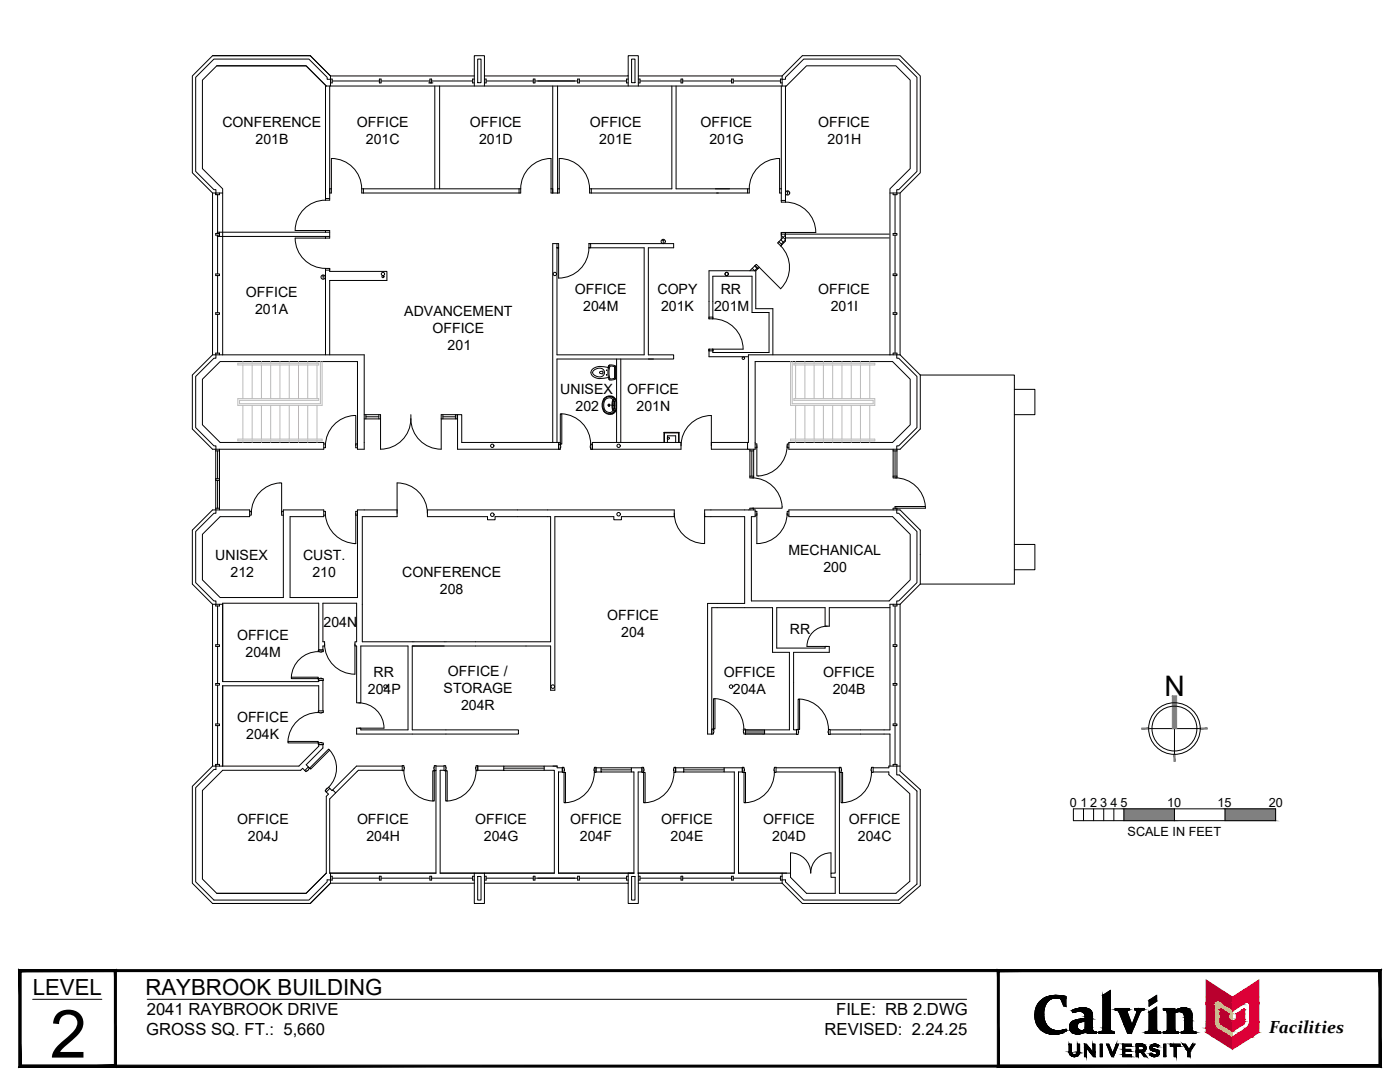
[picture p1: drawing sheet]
<svg xmlns="http://www.w3.org/2000/svg" width="279mm" height="216mm" viewBox="0 0 279 216" stroke-linecap="round" stroke-linejoin="round" font-family="sans-serif">
<defs><g id="words">
<text font-size="13.3" x="10" y="211">2</text>
<text font-size="5.6" x="232.4" y="138.8">N</text>
<g font-size="4.4">
<text x="6.5" y="198.5">LEVEL</text>
<text x="29" y="198.5">RAYBROOK BUILDING</text>
</g>
<text font-size="3.5" x="253.3" y="206.2">Facilities</text>
<g font-size="3.3">
<text x="29.3" y="202.5">2041 RAYBROOK DRIVE</text>
<text x="166.9" y="202.5">FILE: RB 2.DWG</text>
<text x="29.2" y="206.6">GROSS SQ. FT.: 5,660</text>
<text x="164.6" y="206.6">REVISED: 2.24.25</text>
</g>
<g font-size="3.1">
<text x="156.3" y="39.9">T</text>
<text x="63.5" y="56.8">T</text>
</g>
<g font-size="2.8">
<text x="44.4" y="25.3">CONFERENCE</text>
<text x="51" y="28.6">201B</text>
<text x="71.2" y="25.3">OFFICE</text>
<text x="73" y="28.7">201C</text>
<text x="93.8" y="25.3">OFFICE</text>
<text x="95.6" y="28.6">201D</text>
<text x="117.7" y="25.3">OFFICE</text>
<text x="119.6" y="28.6">201E</text>
<text x="139.8" y="25.3">OFFICE</text>
<text x="141.6" y="28.7">201G</text>
<text x="163.3" y="25.3">OFFICE</text>
<text x="165.1" y="28.6">201H</text>
<text x="49.1" y="59.2">OFFICE</text>
<text x="114.7" y="58.7">OFFICE</text>
<text x="131.2" y="58.7">COPY</text>
<text x="143.8" y="58.7">RR</text>
<text x="163.3" y="58.7">OFFICE</text>
<text x="50.9" y="62.6">201A</text>
<text x="80.7" y="63">ADVANCEMENT</text>
<text x="116.4" y="62.1">204M</text>
<text x="131.9" y="62.1">201K</text>
<text x="142.5" y="62.1">201M</text>
<text x="165.8" y="62.1">201I</text>
<text x="86.3" y="66.4">OFFICE</text>
<text x="89.3" y="69.8">201</text>
<text x="111.8" y="78.6">UNISEX</text>
<text x="114.9" y="82">202</text>
<text x="125.2" y="78.6">OFFICE</text>
<text x="127" y="82">201N</text>
<text x="43" y="111.7">UNISEX</text>
<text x="60.5" y="111.7">CUST.</text>
<text x="157.4" y="110.8">MECHANICAL</text>
<text x="46" y="115.1">212</text>
<text x="62.3" y="115.1">210</text>
<text x="80.3" y="115.1">CONFERENCE</text>
<text x="87.8" y="118.4">208</text>
<text x="164.3" y="114.2">200</text>
<text x="64.6" y="125.1">204N</text>
<text x="121.2" y="123.8">OFFICE</text>
<text x="47.3" y="127.8">OFFICE</text>
<text x="49" y="131.2">204M</text>
<text x="124" y="127.1">204</text>
<text x="157.6" y="126.5">RR</text>
<text x="74.6" y="135.1">RR</text>
<text x="89.4" y="135">OFFICE /</text>
<text x="144.4" y="135.2">OFFICE</text>
<text x="164.3" y="135.2">OFFICE</text>
<text x="73.4" y="138.5">204P</text>
<text x="88.5" y="138.4">STORAGE</text>
<text x="92" y="141.7">204R</text>
<text x="146.3" y="138.5">204A</text>
<text x="166.2" y="138.5">204B</text>
<text x="47.3" y="144.1">OFFICE</text>
<text x="49.1" y="147.5">204K</text>
<text x="47.3" y="164.3">OFFICE</text>
<text x="49.5" y="167.7">204J</text>
<text x="71.2" y="164.3">OFFICE</text>
<text x="73.1" y="167.7">204H</text>
<text x="94.8" y="164.3">OFFICE</text>
<text x="96.6" y="167.7">204G</text>
<text x="113.8" y="164.3">OFFICE</text>
<text x="115.7" y="167.7">204F</text>
<text x="131.9" y="164.3">OFFICE</text>
<text x="133.8" y="167.7">204E</text>
<text x="152.3" y="164.3">OFFICE</text>
<text x="154.1" y="167.7">204D</text>
<text x="169.4" y="164.3">OFFICE</text>
<text x="171.2" y="167.7">204C</text>
</g>
<g font-size="2.5">
<text x="213.5" y="161">0</text>
<text x="215.6" y="161">1</text>
<text x="217.6" y="161">2</text>
<text x="219.6" y="161">3</text>
<text x="221.6" y="161">4</text>
<text x="223.6" y="161">5</text>
<text x="232.9" y="161">10</text>
<text x="243" y="161">15</text>
<text x="253.2" y="161">20</text>
<text x="225" y="166.9">SCALE IN FEET</text>
</g>
</g></defs>
<!-- layer: 0 -->
<g fill="none" stroke="#000" stroke-width=".2">
<path d="M183.7 110.6h.1M229.2 145.4h10.3M234.4 145.4v5.1M214.2 161.4h40.4v2.4h-40.4zM216.2 161.4v2.4M218.2 161.4v2.4M220.3 161.4v2.4M222.3 161.4v2.4M224.3 161.4v2.4M234.4 161.4v2.4M244.5 161.4v2.4"/>
<circle cx="234.4" cy="145.4" r="5.1"/>
<circle cx="234.4" cy="145.4" r="4.5"/>
</g>
<g fill="#808080" stroke="#808080" stroke-width=".2">
<path d="M234 138.9v6.5h.8zM234 138.9h.8v6.5z"/>
<path d="M239.5 145.3v.2l1.4-.2zM239.5 145.5l1.4-.2v.2z"/>
<path d="M234.3 150.5l.2 1.4v-1.4zM234.3 150.5l.2 1.4h-.2z"/>
<path d="M227.9 145.5h1.3v-.2zM227.9 145.3h1.3l-1.3 .2z"/>
<path d="M244.5 161.4l10.1 2.4v-2.4zM244.5 161.4l10.1 2.4h-10.1z"/>
<path d="M224.3 161.4l10.1 2.4v-2.4zM224.3 161.4l10.1 2.4h-10.1z"/>
</g>
<!-- layer: A-WALL -->
<g fill="none" stroke="#000" stroke-width=".2">
<path d="M42.4 11.1h19.5l4.1 4.1M43.3 13.1h17.8l4 4.1M65 17.2v22.7M65.1 17.2h91.8l4.1-4.1h17.8l2.9 2.9v17.6l-4.1 4.1v33.1M65.1 17.2l-4-4.1h-17.8l-2.9 2.9v17.6l4 4.1v33.1M65.8 17.2v20.5h.3M66 15.2l-4.1-4.1h-19.5l-4 4.1v19.3l4 4v32.3M66 15.8h-.7v-.4l-3.7-3.6h-18.9l-3.6 3.6v18.8l3.6 3.6h.4v.7M66 15.8h.3v.7h-.3M66 15.2h28.7M66 15.2v2M66.3 16.2h9.4"/>
<path d="M75.7 15.8h.4v.7h-.4zM76.1 16.2h9.7M85.5 16.5h.9M85.8 16.5v-.7h.3v.7M86.1 16.2h8.2M86.8 17.2v20.5M87.7 17.2v20.5M94.7 15.8h-.4v.7h.4M95.3 11.8h.7v4.7h-.7zM96.7 15.2h28.7v-4.1h2v6.1M96.7 15.2v-4.1h-2v6.1M96.7 15.8h.3v.7h-.3"/>
<path d="M96.7 15.2v2M97 16.2h9.4M106.4 15.8h.4v.7h-.4zM106.8 16.2h8.5M110.3 17.2v21.3M111.3 17.2v21.3M115.3 15.8h.3v.7h-.3zM115.6 16.2h9.4M125.4 15.8h-.4v.7h.4M125.4 15.2v2M126 11.8h.7v4.7h-.7zM127.4 15.8h.3v.7h-.3"/>
<path d="M127.4 15.2h28.7M127.7 16.2h8.2M134.1 17.2v20.5h-16.4M134.9 17.2v20.5h14.6M135.9 15.8h.3v.7h-.3zM136.2 16.2h9.8M146 15.8h.3v.7h-.3zM146.3 16.2h9.5M155.9 17.2v20.5M156.1 15.2l4-4.1h19.5l4.1 4.1v19.3l-4.1 4v32.3M156.1 15.8h.7v-.4l3.6-3.6h19l3.6 3.6v18.8l-3.6 3.6h-.4v.7M156.1 15.2v2"/>
<path d="M156.1 15.8h-.3v.7h.3M156.8 17.2v22.9M42.4 38.5h2M43.4 38.9v7.7M43.8 38.5v.4h-.7v-.4v.4M65 39.9a6 6 0 0 0-6.1 6.1h6.9v1.5h-6.9a6 6 0 0 0 6.1 6.1M65 39.6h.8M65.8 38.5v-.8v.8M65.8 38.5v1.4h-.8M66.1 31.6a6 6 0 0 1 6.1 6.1M66.1 31.6v6.9h-.3M72.2 37.7v.8h31.7v-.8"/>
<path d="M72.2 37.7h31.7M72.5 37.7v.8M103.6 37.7v.8M103.9 37.7a6 6 0 0 1 6.1-6.1v6.9h1.6v-6.9a6 6 0 0 1 6.1 6.1M110 37.7h.3M111.3 37.7h.3M117.7 37.7v.8h31.8v-.8M118 37.7v.8M149.2 37.7v.8M149.5 37.7a6 6 0 0 1 6.1-6.1v6.1M177.6 38.5h2M178.2 38.5v.4h.8v-.4"/>
<path d="M178.6 38.9v7.7M43.1 54.7h.7v.3h-.7zM43.1 46.6h.7v.3h-.7zM43.3 47.2h22.5M43.3 46.3h22.5M43.4 46.9v7.8M43.4 55v7.4M43.8 46.3v.9M65 47.5v-.3v.3M65 46v.3M65 53.9v16.9M65.8 54.2h11.4v1.8h-11.4v14.8"/>
<path d="M111.2 48.6v22.2h17.4v-21.4h-11.1M117.5 49.4a6.1 6.1 0 0 1-6 6.1v-6.1h-.3h.3v-.8h-1.2v39.7M117.5 48.6h.4v.8h-.4M117.5 48.6h16.9v.8h-5v21.4h5v.8h-5M117.5 48.6v.8M132.2 47.9h.3M132.4 47.9v.6M150.6 53.1l.6 .6M150.7 53l.2-.3 .6 .6M150.7 53l-1.1 1M150.7 53l.6 .6M150.8 54h-9.3v9.6h.8"/>
<path d="M150.8 54v7.6h3.4v9.2M151.2 53.5l-.6 .5-.5-.4M151.3 53.6l-.5 .4M151.5 53.3l-.2 .3M155.4 48.2l.6 .6-.2 .3M155.8 49.1a6 6 0 0 1 0 8.5l-4.3-4.3M155.8 47.8l.6 .6M155.9 47l.9 .9-.9 .8M155.9 46.7h21.6M156 46.7l-.1 .1M156.6 46.7l.2 .2M156.8 40.3a6 6 0 0 1 6 6.1h-6.9v1.4"/>
<path d="M156.8 46.4v1.7l-.9 .9M156.8 46.9l-1.6 1.6 .6 .6M156.8 47.5h20.7M178.2 54.7h.8v.3h-.8zM178.2 46.6h.8v.3h-.8zM178.6 46.9v7.8M178.6 55v7.4M38.4 74.8l4-4h30.3v18.8h-1.4v-17.5h-27.4l-3.5 3.6v9.1l3.5 3.5h20.7v1.3h-22.2l-4-4zM43.1 62.4h.7v.3h-.7zM43.1 70.8v-.3h.7v.3M43.1 70.8v.7h-.4l-3.6 3.6v10.2l3.6 3.7h.4v.6M43.4 62.7v7.8"/>
<path d="M130.4 71.6h-19.2v16.7M141.5 70h.8M141.5 63.3h.8M142.3 63.6a6 6 0 0 1 6 6.1M142.3 63.6v-8.5h7.8v7.3h3.4v7.9h-11.2v-.6M148.3 69.7h-6.8v1.5h7.7M178.2 62.4h.8v.3h-.8zM178.2 70.8v-.3h.8v.3M178.6 62.7v7.8M179 70.8v.7h.4l3.6 3.6v10.2l-3.6 3.7h-.4v.6M179.6 70.8h-30.2v17.5h-.2v1.3h1.5v-17.5h27.4l3.6 3.6v9.1l-3.6 3.5h-20.7v1.3h22.2l4.1-4v-10.8M179.6 70.8l4.1 4"/>
<path d="M183.7 74.8h18.7v41.7h-18.7M202.4 77.7h4.1v5h-4.1M43.1 89.6v12.1M43.1 90h.7M43.1 95.5h.7M43.1 95.9h.7M43.4 90v5.5M43.4 95.9v5.5M43.8 89.6v12.1M64.6 88.6h.3v.7h-.3M64.9 89a6.1 6.1 0 0 1 6.1-6.1v6.1M71.3 88.6h-.3v.7h.3"/>
<path d="M72.7 83.6h3.2M72.7 82.7h3.2v6.9M73 82.7v.5h2.6M73 83.2v.4M75.6 82.7v.9M82 83.6a6 6 0 0 1-6.1 6M82 82.7a6.1 6.1 0 0 0 6 6.9M88.1 83.6h3.1v-.9h-3.1v6.9M88.4 83.2h2.5M88.4 82.7v.9M90.9 82.7v.9M91.2 83.5h.1"/>
<path d="M91.2 82.8h.1M111.8 88.3h-19.7v-5.6h-.8v6.9h20.5M118.2 88.3h17.7v1.3h-18M132.5 88.3v-2h3v2M132.6 88.3v-1.9h2.8v1.9M133.2 88.3v-1.3h1.6v1.3M135.9 89a6 6 0 0 1 6.1-6.1v6.7h7.2M142 88.3h7.2M149.7 90h.7M149.7 95h.7M149.7 89.6v5.8h.7v-5.8M150 95.3a6.1 6.1 0 0 1 6.1 5.8"/>
<path d="M150 90v5M150.7 88.6h.3v.7h-.3M151 88.9v6.1a6 6 0 0 0 6.1-6.1M157.4 88.6h-.3v.7h.3M178.2 89.6v5.8h.8v-5.8M178.2 90h.8M178.2 95h.8M178.6 95.3a6.1 6.1 0 0 1 6.1 5.8M178.6 90v5M43.1 101.4h.7M43.1 101.7v.7h-.4l-3.6 3.7v10.2l3.6 3.6h.4v.7M49.8 102h.4v.8h-.4"/>
<path d="M50.2 102.4a6.1 6.1 0 0 1 6-6v6M56.5 102h-.3v.8h.3M64.6 102h.3v.8h-.3M71 102.8h.3M71.3 102h-.3v6.5a6.3 6.3 0 0 1-6.1-5.7M79.2 101.7h-7.9v17.5h-13.4v-16.1h6.7v-1.4h-8.1v17.5h-12.6l-3.5-3.5v-9.1l3.5-3.5h5.9v-1.4h-7.4l-4 4.1v10.7l4 4.1M85.3 102.4a6 6 0 0 0-6.1-6v6.7h-6.9v25h37.6v-25h-11.1v.6h-1.5v-.6h-12v-1.4h49.3v1.4h-10.6v.6h-1.5v-.6h-11.8v34.6h-.8v-8.8h-27.6v16.7h21.2v.9h-32.3v-1.2h5.4a5 5 0 0 0-5-5M134.6 102.4a6 6 0 0 0 6 6.1v-6.1M149.7 101.7v-.3h.7v.3M150.7 102h.3v6.5a6.1 6.1 0 0 0 6.1-6.1M150.7 102.8h.3M156.1 101.1v.3h-6.1"/>
<path d="M157.4 102h-.3v.8h.3M178.6 101.4v-.3h6.1v.3h-6.5v.3M179 101.7v.7h.4l3.6 3.7v10.2l-3.6 3.6h-.4v.7M179 101.4v.3M183.7 116.5v-10.7l-4.1-4.1h-22.2v1.4h20.7l3.6 3.5v9.1l-4.2 4.2h-27.5v-16.8h.7v-1.4h-10.1v1.4h8v17.3h-7.4v26.1h.8v-25.2h12.2v8.9h3.3v15.4h-4.9v.9h6.4M183.7 116.5l-4.1 4.1M202.4 108.6h4.1v5.1h-4.1M42.4 120.6v32.3l-4 4v19.3l4 4.1h19.5l4.1-4.1M42.4 120.6h2M43.1 136.4h.7v.3h-.7zM43.1 128.7h.7v.3h-.7zM43.1 120.6v.3h.7v-.3"/>
<path d="M43.4 120.9v7.8M43.4 129v7.4M43.4 136.7v7.8M58.1 135.1h5.4v.3h-5.4zM63.5 130a5.4 5.4 0 0 0-5.4 5.1M63.5 135.4h1v.4h-1zM63.5 129.7h1v.3h-1zM64.8 128.5a6 6 0 0 0 6 6v-6M159.3 139.5h.3v6.1h-.3zM159.6 139.5a6.1 6.1 0 0 1 5.7 6M165.1 124.9a4 4 0 0 0-4.1 4.1h4.5v1.2h-7.1v15.4h.6M177.6 121.3h-12.1v3.6h-.8v-3.6h-9.7v8h9.7v-.3"/>
<path d="M178.2 136.4h.8v.3h-.8zM178.2 128.7h.8v.3h-.8zM178.2 120.6v.3h.8v-.3M178.6 120.9v7.8M178.6 129v7.4M178.6 136.7v7.8M179.6 120.6v33.3l4.1 3.7v19.1l-4.2 3.6h-19.4l-4-4.1M179.6 120.6h-2v25h-11.9M42.4 152.9h17.3l3.9-4v-.3h.8v.7l-3.3 3.3 .4 .4M43.1 144.5h.7v.3h-.7zM43.1 152.9v-.4h.7v.4M43.1 152.9v.6h-.4l-3.6 3.7v18.8l3.6 3.6h18.9l3.7-3.6v-.4h.7"/>
<path d="M43.4 144.8v7.7M57.5 147.9h6v.3h-6zM60.8 153.8l-.4-.5-.4 .4h-15.6l-4 4v17.7l2.9 2.9h17.8l4-4.1M61.5 153l.3 .3-.7 .7-.3-.2zM63.5 148.2h1v.4h-1zM63.5 141.8h1v.4h-1zM63.5 142.2a6.1 6.1 0 0 0-6 5.7M63.6 141.8v-5h-19.2v16.1M64.4 141.8v-6h-.8v.2h-19.2v-15.6h19.2v9.3h.8v-.8h.4v-.8h-.4v-7.7h6.8v7.7h-.4v.8h.4v11.4h.8v-11.4h9.4v16.7h-9.4v-.3M65 157.5l.6-.4 .2 .2-.7 .7-.2-.2zM65.1 158l.5 .5-.5 .4v15.3M65.6 149.5l.2 .2-3.8 3.8-.2-.2z"/>
<path d="M65.8 149.7a5.4 5.4 0 0 1-.2 7.4M80.3 152.8h.3v1h-.3zM80.3 152.9h-9.1l-4.8 4.7M80.3 153.7h-8.8l-4.5 4.5M80.6 153.8a6.1 6.1 0 0 0 5.8 6M86.4 153.8h.3v6h-.3zM86.7 152.8h.3v1h-.3zM87 153.7v20.5h-21.2v-14.8l1.2-1.2-.6-.6-.1 .2-.5-.5M87 152.9h1.6M88.6 153.7h-.8v20.5h22.8v-20.5h-2M88.6 152.8h.4v1h-.4zM89 153.8h.2v6h-.2z"/>
<path d="M95 152.8h.3v1h-.3zM95 153.8a6.1 6.1 0 0 1-5.8 6M100.5 152.9h8.1v.8h-8.1zM100.5 152.9h-5.2v.8h5.2M100.5 153.3h8.1M108.6 152.9h2.6v.3h1v.8h-.7v20.2h15v-20.2h-.5M112.2 153.1h.4v1h-.4zM112.6 154.1h.3v6.1h-.3zM118.6 154.1a6.1 6.1 0 0 1-5.8 6.1M118.6 153.1h.3v1h-.3zM120 153.2h6v.8h-6zM120 153.2h-1.1v.8h1.1"/>
<path d="M120 153.6h6M126 153.2h2.1v.8h-.7v20.2M128.1 153.1h.3v1h-.3zM128.4 154.1h.3v6.1h-.3zM134.5 154.1a6.1 6.1 0 0 1-5.8 6.1M134.5 153.1h.3v1h-.3zM136.5 153.2h8v.8h-8zM136.5 153.2h-1.7v.8h1.7M136.5 153.6h8M144.5 153.2h3.6v.8h-.7v20.2h10.4v.9l3.2 3.2h5.7v-3.2h-.9v-.9h.9v-20.2h-11.8M144.5 154h2v20.2h-19.1M148.1 153.1h.4v1h-.4z"/>
<path d="M148.5 154.1h.3v6.1h-.3zM154.5 154.1a6.1 6.1 0 0 1-5.7 6.1M154.5 153.1h.4v1h-.4zM154.9 153.2h12.6v25.1h11.3l2.8-2.4v-17.5l-4.2-3.8v-.6h-3.1M159 145.6h.3v1h-.3zM165.3 145.6h.4v1h-.4zM165.7 146.5h11.9v6.4M167.5 153.1h.4v1h-.4zM167.9 154.1h.3v6.1h-.3zM173.9 154.1a6.1 6.1 0 0 1-5.7 6.1M173.9 153.1h.4v1h-.4zM178.2 144.5h.8v.3h-.8z"/>
<path d="M178.2 152.9v-.4h.8v.4M178.6 144.8v7.7M179 152.9v1.7h.5l3.5 3.3v18.5l-3.7 3.2h-18.9l-3.6-3.6v-.4h-.7M179.6 152.9h-2.2v.3h-3.1M65.1 174.2l-4 4.1h-17.8M66 176.2l-4.1 4.1h-19.5M66 174.2v2M66 174.8h.3v.8h-.3M66 176.2h28.7M66.3 175.2h9.4M75.7 174.8h.4v.8h-.4zM76.1 175.2h9.7"/>
<path d="M85.8 174.8h.3v.8h-.3zM86.1 175.2h8.2M94.7 174.2v6.1h2v-4.1M94.7 174.8h-.4v.8h.4M95.3 174.9h.7v4.7h-.7zM96.7 174.2v2M96.7 174.8h.3v.8h-.3M97 175.2h9.4M106.4 174.8h.4v.8h-.4zM106.8 175.2h8.5M115.3 174.8h.3v.8h-.3zM115.6 175.2h9.4"/>
<path d="M125.4 174.2v2M125.4 174.8h-.4v.8h.4M126 174.9h.7v4.7h-.7zM127.4 174.2v6.1h-2v-4.1h-28.7M127.4 174.8h.3v.8h-.3M127.4 176.2h28.7M127.7 175.2h8.2M135.9 174.8h.3v.8h-.3zM136.2 175.2h9.8M146 174.8h.3v.8h-.3zM146.3 175.2h9.5M156.1 174.2v2"/>
<path d="M156.1 174.8h-.3v.8h.3M157.8 174.2v-4a4 4 0 0 1 4 4 4 4 0 0 1 4-4v4"/>
<circle cx="76.4" cy="54.7" r=".33"/>
<circle cx="76.4" cy="55.2" r=".21"/>
<circle cx="110.7" cy="54.7" r=".33"/>
<circle cx="132.4" cy="48.2" r=".43"/>
<circle cx="145" cy="54.7" r=".33"/>
<circle cx="148.4" cy="71.5" r=".25"/>
<circle cx="98.2" cy="89" r=".33"/>
<circle cx="123.5" cy="89" r=".33"/>
<circle cx="133.4" cy="87.4" r=".21"/>
</g>
<!-- layer: A-STAIR -->
<g fill="none" stroke="#bababa" stroke-width=".2">
<path d="M47.5 72.5h16.1v.3h-16.1zM48.5 72.1v.4M48.5 72.8v6.7M50.3 72.1v.4M50.3 72.8v6.7M52.2 72.1v.4M52.2 72.8v6.7M54 72.1v.4M54 72.8v6.7M55.9 72.1v.4M55.9 72.8v6.7M57.7 72.1v.4"/>
<path d="M57.7 72.8v6.7M59.6 72.1v.4M59.6 72.8v6.7M61.4 72.1v.4M61.4 72.8v6.7M63.3 72.1v.4M63.3 72.8v6.7M63.9 72.1v8.5h-16.1v-.7h15.8v-.4h-16.1v1.4h16.8v-8.8M157.8 72.1v8.8h16.8v-1.4h-16.2v.4h15.9v.7h-16.2v-8.5M158.4 72.5h16.2v.3h-16.2zM158.8 72.1v.4M158.8 72.8v6.7"/>
<path d="M160.6 72.1v.4M160.6 72.8v6.7M162.5 72.1v.4M162.5 72.8v6.7M164.3 72.1v.4M164.3 72.8v6.7M166.2 72.1v.4M166.2 72.8v6.7M168 72.1v.4M168 72.8v6.7M169.9 72.1v.4M169.9 72.8v6.7"/>
<path d="M171.7 72.1v.4M171.7 72.8v6.7M173.6 72.1v.4M173.6 72.8v6.7M47.5 87.6h16.8v.4h-16.8zM48.5 80.9v6.7M48.5 88v.3M50.3 80.9v6.7M50.3 88v.3M52.2 80.9v6.7M52.2 88v.3M54 80.9v6.7"/>
<path d="M54 88v.3M55.9 80.9v6.7M55.9 88v.3M57.7 80.9v6.7M57.7 88v.3M59.6 80.9v6.7M59.6 88v.3M61.4 80.9v6.7M61.4 88v.3M63.3 80.9v6.7M63.3 88v.3M157.8 87.6h16.8v.4h-16.8z"/>
<path d="M158.8 80.9v6.7M158.8 88v.3M160.6 80.9v6.7M160.6 88v.3M162.5 80.9v6.7M162.5 88v.3M164.3 80.9v6.7M164.3 88v.3M166.2 80.9v6.7M166.2 88v.3M168 80.9v6.7M168 88v.3"/>
<path d="M169.9 80.9v6.7M169.9 88v.3M171.7 80.9v6.7M171.7 88v.3M173.6 80.9v6.7M173.6 88v.3"/>
</g>
<!-- layer: A-DOOR -->
<path d="M70.7 108.5h.3" fill="none" stroke="#000" stroke-width=".2"/>
<!-- layer: A-WALL-NEW -->
<g fill="none" stroke="#000" stroke-width=".2">
<path d="M118.4 74a1.28 1.28 0 0 1 2.2 0 1.01 1.01 0 0 1-.5 1.2 1.01 1.01 0 0 1-1.2-.2 .67 .67 0 0 1-.5-1zM119.6 73.1l-.2 .1a1.3 1.3 0 0 0-1.4 1.4 2.24 2.24 0 0 0 2.7 .8l.7-.1M119.6 73.1l1.8 .2M119.7 74.2l.6-.1v.5l-.6-.1zM120.6 79.7a1.28 1.28 0 0 1 1.3-.6 1.28 1.28 0 0 1 1 1.1v1.5M120.6 79.7a1.88 1.88 0 0 0 .9 2.9 1.22 1.22 0 0 0 1.4-.9M121.4 73.3v.2M121.6 72.9l-.2 .5M121.7 79.1l.8 .4-.2 .4M122.2 80l-.1 .9M122.6 73.2l-.9-.1a3.8 3.8 0 0 0 0 2.5M122.6 73.2h.1"/>
<path d="M122.7 73.2l-.1 2.2-.9 .2M122.8 79.7l-.5 .4M122.9 73.1a1.2 1.2 0 0 0-1.4-.1 3.7 3.7 0 0 0 .1 2.8h.6l.6-.2 .1-2.5M123 79.9v.3M123 80a1.51 1.51 0 0 0-1.8-.9 1.51 1.51 0 0 0-1 1.7 1.49 1.49 0 0 0 1 1.8 1.49 1.49 0 0 0 1.8-1v-.1M123.1 71.6v16.7M123.9 71.6v16.7M141.5 69.7v.3M142.3 69.7v.3M111.5 88.6h.3v1h-.3zM111.5 88.3v1.3M111.8 82.6h.3v6h-.3z"/>
<path d="M112.1 82.6a6.1 6.1 0 0 1 5.8 6M117.9 88.6h.3v1h-.3zM118.2 88.3v1.3M122.1 80.8l.1 .9M122.2 80.8v.1zM122.3 80.1v1.5M122.3 80.1a.68 .68 0 0 0-.3-.7 .68 .68 0 0 0-.8 .1 1.59 1.59 0 0 0-.7 1.5 1.59 1.59 0 0 0 1 1.3 .63 .63 0 0 0 .8-.7M122.3 81.6l.5 .4M122.3 81.8l.1 .1M122.4 81.9l.2 .2-.9 .5M142.4 139.4h.3v6.1h-.3zM142.7 139.4a6.1 6.1 0 0 1 5.7 6.1"/>
<path d="M142 145.5h.4v1h-.4zM148.4 145.5h.4v1h-.4zM148.8 145.6h3.8v.9h-3.8zM167.5 153.2v.8"/>
<circle cx="121.1" cy="74.8" r=".05"/>
<circle cx="121.1" cy="73.9" r=".05"/>
<circle cx="121.5" cy="80.8" r=".21"/>
<circle cx="121.5" cy="80.8" r=".14"/>
<circle cx="122.6" cy="80.8" r=".1"/>
<circle cx="122.6" cy="80.8" r=".11"/>
<circle cx="122.6" cy="81.5" r=".11"/>
<circle cx="122.6" cy="80.2" r=".11"/>
<circle cx="122.6" cy="80.5" r=".09"/>
<circle cx="122.6" cy="81.2" r=".09"/>
</g>
<!-- layer: A-DOOR-NEW -->
<path d="M141.5 69.7v.3M142.3 69.7v.3" fill="none" stroke="#000" stroke-width=".2"/>
<!-- layer: A-COLS -->
<g fill="none" stroke="#000" stroke-width=".2">
<circle cx="98.3" cy="102.7" r=".35"/>
<circle cx="123.5" cy="102.6" r=".35"/>
<circle cx="76.9" cy="137" r=".35"/>
<circle cx="110.3" cy="137" r=".35"/>
<circle cx="145.9" cy="137" r=".35"/>
</g>
<!-- layer: A-WALL-NEW -->
<path d="M148.8 145.6l3.8 .9v-.9zM148.8 145.6l3.8 .9h-3.8z" fill="#808080" stroke="#808080" stroke-width=".2"/>
<!-- layer: A-TITL -->
<g fill="#000" stroke="#000" stroke-width=".2">
<path d="M210.5 198.6h.3zM220.1 198.6l1.5-1v1zM229.3 199.6h1.5v.2zM229.3 199.6l1.5-1v1zM210 206.4h.8zM212.5 205.5h.3zM214.1 202h.2zM214.2 210.8h.5zM214.8 210.4h.5zM214.9 206.3h.5zM216 201.9h1.9zM216 201.1h.4z"/>
<path d="M216.7 206h2.1zM220 205.7h1.7zM220.1 205.6h1.5zM229.2 205.8h1.7zM229.2 205.7h1.7zM230.3 208.4h.4zM230.8 210h.5zM229.3 201.9l1.5-1v1zM234.5 201.7h3.1zM236.2 201.1h.3z"/>
<path d="M207.5 199.9l1.5 .1 .1-.1zM207.5 199.9l1.5 .1h-1.6z"/>
<path d="M207.6 199.8h1.5zM207.5 199.9h1.6z"/>
<path d="M207.7 199.7l1.4 .1 .2-.1zM207.7 199.7l1.4 .1h-1.5z"/>
<path d="M207.8 199.6h1.5zM207.7 199.7h1.6z"/>
<path d="M208 199.5l1.3 .1 .2-.1zM207.8 199.6l.2-.1 1.3 .1z"/>
<path d="M208 199.4h1.6zM208 199.5h1.5z"/>
<path d="M208.1 199.3h1.7zM208 199.4h1.6z"/>
<path d="M208.3 199.2l1.5 .1 .2-.1zM208.1 199.3l.2-.1 1.5 .1z"/>
<path d="M208.3 199.2h1.8zM208.3 199.2h1.7z"/>
<path d="M208.4 199.2h1.9zM208.3 199.2h1.8z"/>
<path d="M208.5 199.1h2zM208.4 199.2h1.9z"/>
<path d="M208.5 199.1h2.3zM208.5 199.1h2.3z"/>
<path d="M208.5 199.1h2.3zM208.5 199.1h2z"/>
<path d="M210.8 199.1h1.9zM210.8 199.1h1.9z"/>
<path d="M210.5 198.6h.8zM210.2 198.6h1.1z"/>
<path d="M210.2 198.6h1.1zM210.2 198.6h1.1z"/>
<path d="M210.2 198.6l1.5 .1zM210 198.7h1.7z"/>
<path d="M210 198.7h1.8zM209.9 198.7h1.9z"/>
<path d="M209.9 198.7h2.3zM209.6 198.7h2.6z"/>
<path d="M209.6 198.7l2.8 .1zM209.5 198.8h2.9z"/>
<path d="M209.5 198.8h3.2zM209.2 198.8h3.5z"/>
<path d="M209.2 198.8l3.5 .1zM209.1 198.9h3.6z"/>
<path d="M209.1 198.9h3.6zM209.1 198.9h3.6z"/>
<path d="M209.1 198.9l3.6 .1zM208.8 199h3.9z"/>
<path d="M208.8 199l3.9 .1v-.1zM208.6 199.1l.2-.1 3.9 .1z"/>
<path d="M208.6 199.1h4.1zM208.5 199.1h4.2z"/>
<path d="M210.8 199.1l1.9 .1zM210.8 199.1l1.9 .1z"/>
<path d="M211.1 199.2h1.6zM211.1 199.2h1.6z"/>
<path d="M211.4 199.2l1.3 .1zM211.4 199.2l1.3 .1z"/>
<path d="M211.7 199.3l1 1.5v-1.5zM211.7 199.3l1 1.5h-.4z"/>
<path d="M220.1 198.6l1.5 6.3v-6.3zM220.1 198.6l1.5 6.3h-1.5z"/>
<path d="M229.3 199.6v.2h1.5zM229.3 199.8h1.5l-1.5 1z"/>
<path d="M3.8 212.9l271.4-.4h-271zM3.8 212.9l271.4-.4 .4 .4zM275.2 193.9v18.6l.4 .4zM275.2 193.9l.4-.4v19.4zM4.2 193.9h271l.4-.4zM3.8 193.5h271.8l-271.4 .4zM3.8 193.5l.4 19v-18.6zM3.8 193.5l.4 19-.4 .4z"/>
<path d="M3.8 212.9l19-.4h-18.6zM3.8 212.9l19-.4 .4 .4zM22.8 193.9v18.6l.4 .4zM22.8 193.9l.4-.4v19.4zM4.2 193.9h18.6l.4-.4zM3.8 193.5h19.4l-19 .4zM3.8 193.5l.4 19v-18.6zM3.8 193.5l.4 19-.4 .4z"/>
<path d="M199.4 212.5l-.4 .4 76.2-.4zM199 212.9l76.2-.4 .4 .4zM275.2 193.9v18.6l.4 .4zM275.2 193.9l.4-.4v19.4zM199.4 193.9h75.8l.4-.4zM199 193.5h76.6l-76.2 .4zM199 193.5l.4 19v-18.6zM199 193.5l.4 19-.4 .4z"/>
<path d="M206.6 201.9l1.7 .2v-.2zM206.6 201.9l1.7 .2h-1.7z"/>
<path d="M206.6 202.1l1.7 .2v-.2zM206.6 202.1l1.7 .2h-1.8z"/>
<path d="M206.5 202.3l1.8 .2v-.2zM206.5 202.3l1.8 .2h-1.8z"/>
<path d="M206.5 202.5l1.8 .1v-.1zM206.5 202.5l1.8 .1h-1.8z"/>
<path d="M206.5 202.6l1.8 .3v-.3zM206.5 202.6l1.8 .3h-1.8z"/>
<path d="M206.5 202.9l1.9 .1-.1-.1zM206.5 202.9l1.9 .1h-1.9z"/>
<path d="M206.6 201.7l1.7 .2v-.2zM206.6 201.7l1.7 .2h-1.7z"/>
<path d="M206.5 203l1.9 .2v-.2zM206.5 203l1.9 .2h-1.8z"/>
<path d="M206.6 201.5l1.7 .2 .1-.2zM206.6 201.5l1.7 .2h-1.7z"/>
<path d="M206.7 201.4h1.7zM206.7 201.4l1.7 .1z"/>
<path d="M206.6 203.2l1.8 .2v-.2zM206.6 203.2l1.8 .2h-1.8z"/>
<path d="M206.6 203.4l1.9 .2-.1-.2zM206.6 203.4l1.9 .2h-1.8z"/>
<path d="M206.7 201.2l1.7 .2v-.2zM206.7 201.2l1.7 .2h-1.7z"/>
<path d="M206.8 201.1h1.6zM206.8 201.1l1.6 .1z"/>
<path d="M206.7 203.6l1.8 .2v-.2zM206.7 203.6l1.8 .2h-1.8z"/>
<path d="M206.8 200.9l1.6 .2 .1-.2zM206.8 200.9l1.6 .2h-1.6z"/>
<path d="M206.7 203.8l1.9 .1-.1-.1zM206.7 203.8l1.9 .1h-1.9z"/>
<path d="M206.9 200.8l1.6 .1v-.1zM206.9 200.8l1.6 .1h-1.7z"/>
<path d="M206.7 203.9l2 .2-.1-.2zM206.7 203.9l2 .2h-1.9z"/>
<path d="M207 200.6l1.5 .2 .1-.2zM207 200.6l1.5 .2h-1.6z"/>
<path d="M207 200.5h1.7zM207 200.5l1.6 .1z"/>
<path d="M206.8 204.1l1.9 .1zM206.8 204.1l1.9 .1z"/>
<path d="M206.8 204.2l2 .1-.1-.1zM206.8 204.2l2 .1h-1.9z"/>
<path d="M207.2 200.3l1.5 .2 .1-.2zM207.2 200.3l1.5 .2h-1.7z"/>
<path d="M206.9 204.3l2 .2-.1-.2zM206.9 204.3l2 .2h-1.9z"/>
<path d="M207.2 200.3h1.6zM207.2 200.3h1.6z"/>
<path d="M207 204.5l1.9 .1zM207 204.5l1.9 .1z"/>
<path d="M207 204.6l2.1 .2-.2-.2zM207 204.6l2.1 .2h-2z"/>
<path d="M207.3 200.1l1.5 .2 .1-.2zM207.3 200.1l1.5 .2h-1.6z"/>
<path d="M207.4 200h1.6zM207.4 200l1.5 .1z"/>
<path d="M207.1 204.8h2zM207.1 204.8h2z"/>
<path d="M207.1 204.8l2.2 .2-.2-.2zM207.1 204.8l2.2 .2h-2z"/>
<path d="M207.3 205l2.1 .1zM207.3 205l2.1 .1z"/>
<path d="M207.4 205.1l2.1 .1zM207.4 205.1l2.1 .1z"/>
<path d="M207.4 205.2l2.4 .1-.3-.1zM207.4 205.2l2.4 .1h-2.2z"/>
<path d="M207.6 205.3h2.2zM207.6 205.3h2.2z"/>
<path d="M207.6 205.3l2.4 .2-.2-.2zM207.6 205.3l2.4 .2h-2.3z"/>
<path d="M210 206.4h.7zM210.1 206.4h.6z"/>
<path d="M207.7 205.5h2.6zM207.7 205.5h2.6z"/>
<path d="M207.8 205.5l2.6 .1zM207.8 205.5l2.6 .1z"/>
<path d="M207.9 205.6h2.7zM207.9 205.6h2.7z"/>
<path d="M207.9 205.6l3 .1zM207.9 205.6l3 .1z"/>
<path d="M208 205.7h3.2zM208 205.7h3.2z"/>
<path d="M209.8 206.3h1.3zM209.8 206.3l1 .1z"/>
<path d="M209.6 206.3h1.6zM209.6 206.3h1.5z"/>
<path d="M209.4 206.3h2zM209.4 206.3h1.8z"/>
<path d="M209.2 206.2h2.4zM209.2 206.2l2.2 .1z"/>
<path d="M209.1 206.2h2.6zM209.1 206.2h2.5z"/>
<path d="M208.8 206.1h3.1zM208.8 206.1l2.9 .1z"/>
<path d="M208.8 206.1h3.2zM208.8 206.1h3.1z"/>
<path d="M208.5 206l3.5 .1 .3-.1zM208.5 206l3.5 .1h-3.2z"/>
<path d="M208.2 205.8l4.1 .2 .3-.2zM208.2 205.8l4.1 .2h-3.8zM208.5 206h3.8zM208.5 206h3.8z"/>
<path d="M208.2 205.8h4.4zM208.2 205.8h4.4z"/>
<path d="M212.5 205.5h.3zM212.2 205.5h.6z"/>
<path d="M212.2 205.5l.6 .1zM212 205.6h.8z"/>
<path d="M212 205.6h.8zM211.6 205.6h1.2z"/>
<path d="M211.6 205.6l1.2 .1zM211.2 205.7h1.6z"/>
<path d="M211.2 205.7h1.6zM211.2 205.7h1.6z"/>
<path d="M208 205.7l4.6 .1 .2-.1zM208 205.7l4.6 .1h-4.4z"/>
<path d="M213.4 208.3l.4 1.6v-1.6zM213.4 208.3l.4 1.6h-.4z"/>
<path d="M213.4 209.9h.4zM213.4 209.9h.4z"/>
<path d="M213.4 209.9l.4 .1zM213.4 209.9l.4 .1z"/>
<path d="M213.4 210l.5 .1zM213.4 210l.5 .1z"/>
<path d="M213.4 210.1h.5zM213.4 210.1h.5z"/>
<path d="M213.4 210.1l.6 .1zM213.4 210.1l.6 .1z"/>
<path d="M213.5 210.2l.5 .1zM213.5 210.2l.5 .1z"/>
<path d="M213.5 210.3h.5zM213.5 210.3h.5z"/>
<path d="M213.5 210.3l.6 .1zM213.5 210.3l.6 .1z"/>
<path d="M213.5 210.4h.7zM213.5 210.4h.7z"/>
<path d="M214.2 210.8h.3zM214.3 210.8h.2z"/>
<path d="M213.6 210.4h.7zM213.6 210.4h.7z"/>
<path d="M213.6 210.4l.8 .1zM213.6 210.4l.8 .1z"/>
<path d="M213.6 210.5h.8zM213.6 210.5h.8z"/>
<path d="M214.1 202h.3zM214.1 202h.2z"/>
<path d="M214 201.9h.7zM214 201.9l.4 .1z"/>
<path d="M214.1 210.8h.6zM214.1 210.8h.6z"/>
<path d="M214 210.8h.9zM214 210.8h.7z"/>
<path d="M214.9 206.3h.4zM215 206.3h.3z"/>
<path d="M213.9 210.7h1zM213.9 210.7l1 .1z"/>
<path d="M213.5 204.7h1.5zM213.5 204.7h1.5z"/>
<path d="M213.5 204.7l1.5 .2v-.2zM213.5 204.7l1.5 .2h-1.5zM213.5 204.9h1.5zM213.5 204.9h1.5z"/>
<path d="M213.5 204.9l1.5 .2v-.2zM213.5 204.9l1.5 .2h-1.5z"/>
<path d="M215 210h.5zM215 210h.5z"/>
<path d="M213.5 204.5l1.5 .2v-.2zM213.5 204.5l1.5 .2h-1.5z"/>
<path d="M213.5 204.5h1.5zM213.5 204.5h1.5z"/>
<path d="M213.8 210.7h1.2zM213.8 210.7h1.1z"/>
<path d="M213.5 205.1h1.6zM213.5 205.1h1.6z"/>
<path d="M213.5 205.1l1.6 .1v-.1zM213.5 205.1l1.6 .1h-1.6z"/>
<path d="M214 201.8h1.1zM214 201.8l.7 .1z"/>
<path d="M213.6 204.4h1.5zM213.6 204.4h1.5z"/>
<path d="M213.6 204.4l1.4 .1 .1-.1zM213.6 204.4l1.4 .1h-1.5z"/>
<path d="M213.7 210.6h1.4zM213.7 210.6l1.3 .1z"/>
<path d="M213.5 205.2l1.6 .1zM213.5 205.2l1.6 .1z"/>
<path d="M213.5 205.3h1.7zM213.5 205.3h1.7z"/>
<path d="M213.6 204.3h1.5zM213.6 204.3l1.5 .1h-1.5z"/>
<path d="M213.6 204.2h1.6zM213.6 204.2l1.5 .1z"/>
<path d="M213.5 205.3l1.7 .1zM213.5 205.3l1.7 .1z"/>
<path d="M213.7 210.5h1.5zM213.7 210.5l1.4 .1z"/>
<path d="M213.7 204.2h1.5zM213.7 204.2h1.5z"/>
<path d="M213.5 205.4h1.8zM213.5 205.4h1.8z"/>
<path d="M213.6 210.5h1.6zM213.6 210.5h1.6z"/>
<path d="M214.5 210.4h.7zM214.4 210.5h.8z"/>
<path d="M213.5 205.4l1.8 .1zM213.5 205.4l1.8 .1z"/>
<path d="M214.7 210.4h.6zM214.5 210.4h.7z"/>
<path d="M213.7 204.1h1.6zM213.7 204.1l1.5 .1z"/>
<path d="M214.7 210.4h.6zM214.7 210.4h.6z"/>
<path d="M213.8 204.1h1.5zM213.8 204.1h1.5z"/>
<path d="M213.6 205.5h1.8zM213.6 205.5h1.8z"/>
<path d="M214.8 210.3h.5zM214.8 210.4h.5zM214.7 210.4h.6z"/>
<path d="M213.8 204h1.6zM213.8 204.1h1.5z"/>
<path d="M213.6 205.5h1.8zM213.6 205.5h1.8z"/>
<path d="M214.9 210.2h.5zM214.9 210.2l.4 .1h-.5z"/>
<path d="M214.9 210.2h.5zM214.9 210.2h.5z"/>
<path d="M214 201.8h1.4zM214 201.8h1.1z"/>
<path d="M215 210.1h.4zM215 210.1l.4 .1z"/>
<path d="M213.6 205.5l1.9 .1zM213.6 205.5l1.9 .1z"/>
<path d="M215 208.3l.5 1.6v-1.6zM215 208.3l.5 1.6h-.5z"/>
<path d="M215 209.9l.5 .1v-.1zM215 209.9l.5 .1h-.5z"/>
<path d="M215 210l.4 .1 .1-.1zM215 210l.4 .1h-.4z"/>
<path d="M214.7 206.3h.8zM214.7 206.3h.7z"/>
<path d="M214.7 206.3h.8zM214.7 206.3h.8z"/>
<path d="M213.6 205.6h2.1zM213.6 205.6h2.1z"/>
<path d="M213.9 204h1.7zM213.9 204h1.5h-1.6z"/>
<path d="M213.9 203.9h1.7zM213.9 203.9l1.7 .1z"/>
<path d="M214.5 206.2h1.2zM214.5 206.2l1 .1z"/>
<path d="M213.9 203.9h1.8zM213.9 203.9h1.7z"/>
<path d="M213.6 205.6h2.2zM213.6 205.6h2.2z"/>
<path d="M213.6 205.6h2.3zM213.6 205.6h2.3z"/>
<path d="M214.4 206.2h1.4zM214.4 206.2h1.3z"/>
<path d="M214.3 206.2h1.6zM214.3 206.2h1.5z"/>
<path d="M214 203.9h1.9zM213.9 203.9h1.8z"/>
<path d="M214.2 206.1h1.8zM214.2 206.1l1.7 .1z"/>
<path d="M214.1 206.1h2zM214.1 206.1h1.9z"/>
<path d="M214 206.1h2.2zM214 206.1h2.1z"/>
<path d="M214 203.8h2.2zM214 203.9h1.9z"/>
<path d="M213.9 206h2.4zM213.9 206h2.4z"/>
<path d="M213.9 206h2.4zM213.9 206l2.3 .1z"/>
<path d="M216 201.1h.5zM215.8 201.1h.7z"/>
<path d="M215.8 201.1h.8zM215.7 201.1h.9z"/>
<path d="M213.8 205.9h2.7zM213.8 205.9l2.5 .1z"/>
<path d="M214 203.8h2.6zM214 203.8h2.2z"/>
<path d="M215.7 201.1l1.1 .1zM215.4 201.2h1.4zM215.4 201.2h1.4zM215.4 201.2h1.4z"/>
<path d="M213.7 205.8h2.9zM213.7 205.8l2.8 .1z"/>
<path d="M215.4 201.2h1.6zM215.2 201.2h1.8z"/>
<path d="M216.4 208.3l1 .8-.6-.8zM216.4 208.3l1 .8h-1z"/>
<path d="M216.4 209.1l.4 1.8v-1.8zM216.4 209.1l.4 1.8h-.4z"/>
<path d="M215.2 201.2h1.8zM215.1 201.2h1.9z"/>
<path d="M215.1 201.2l2.1 .1zM214.9 201.3h2.3z"/>
<path d="M214.9 201.3h2.4zM214.7 201.3h2.6z"/>
<path d="M214.7 201.3l2.7 .1zM214.5 201.4h2.9z"/>
<path d="M216.8 209.1l1.3 .9-.7-.9zM216.8 209.1l1.3 .9h-.5z"/>
<path d="M214.5 201.4l3 .1zM214.3 201.5h3.2z"/>
<path d="M214.3 201.5h3.3zM214.2 201.5h3.4z"/>
<path d="M214.2 201.5l3.5 .1zM214 201.6h3.7z"/>
<path d="M214 201.6h3.7zM214 201.6h3.7z"/>
<path d="M214 201.6l3.8 .2-.1-.2zM214 201.6l3.8 .2h-3.8z"/>
<path d="M214 201.8h3.8zM214 201.8h3.8z"/>
<path d="M215.4 201.8h2.4zM215.4 201.8h2.4z"/>
<path d="M215.6 201.8l2.2 .1zM215.6 201.8l2.2 .1z"/>
<path d="M215.9 201.9h2zM215.9 201.9h2zM216 201.9h1.9z"/>
<path d="M216 201.9l1.9 .1zM216 201.9l1.9 .1z"/>
<path d="M216.2 202l1.7 .1zM216.2 202l1.7 .1z"/>
<path d="M216.3 202.1h1.6zM216.3 202.1h1.6z"/>
<path d="M216.3 202.1l1.7 .1-.1-.1zM216.3 202.1l1.7 .1h-1.6z"/>
<path d="M216.4 202.2h1.6zM216.4 202.2h1.6z"/>
<path d="M216.4 202.2l1.6 .1v-.1zM216.4 202.2l1.6 .1h-1.5z"/>
<path d="M216.5 202.3l1.5 .1zM216.5 202.3l1.5 .1z"/>
<path d="M216.5 205.2l1.5 .2v-.2zM216.5 205.2l1.5 .2h-1.5z"/>
<path d="M216.5 202.4l1.5 .1zM216.5 202.4l1.5 .1z"/>
<path d="M216.5 202.5l1.5 .2v-.2zM216.5 202.5l1.5 .2h-1.5z"/>
<path d="M216.5 205l1.5 .2v-.2zM216.5 205l1.5 .2h-1.5z"/>
<path d="M215.8 203.3l2.2 .1zM215.5 203.4h2.5z"/>
<path d="M215.5 203.4h2.5zM215.2 203.4h2.8z"/>
<path d="M215.2 203.4l2.8 .1zM214.9 203.5h3.1z"/>
<path d="M214.9 203.5h3.1zM214.7 203.5h3.3z"/>
<path d="M214.7 203.5l3.3 .1zM214.4 203.6h3.6z"/>
<path d="M214.4 203.6l3.6 .1v-.1zM214.2 203.7l.2-.1 3.6 .1z"/>
<path d="M214.2 203.7l3.8 .1zM214 203.8h4z"/>
<path d="M214 203.8h4zM214 203.8h4z"/>
<path d="M216.6 203.8l1.4 1.2v-1.2zM216.6 203.8l1.4 1.2h-1.5z"/>
<path d="M216.5 205.4h1.5zM216.5 205.4h1.5z"/>
<path d="M216.5 202.7l1.5 .1zM216.5 202.7l1.5 .1z"/>
<path d="M216.6 202.8l1.4 .1v-.1zM216.6 202.8l1.4 .1h-1.4z"/>
<path d="M216.6 202.9l1.4 .4v-.4zM216.6 202.9l1.4 .4h-1.4z"/>
<path d="M216.6 203.3h1.4zM216.2 203.3h1.8z"/>
<path d="M216.2 203.3h1.8zM215.8 203.3h2.2z"/>
<path d="M216.5 205.4l1.5 .1zM216.5 205.5h1.5z"/>
<path d="M216.5 205.5h1.6zM216.4 205.5h1.7z"/>
<path d="M216.4 205.5l1.7 .1zM216.3 205.6h1.8z"/>
<path d="M216.3 205.6h1.8zM216.2 205.6h1.9z"/>
<path d="M216.2 205.6h1.9zM216.1 205.6h2z"/>
<path d="M216.1 205.6h2zM216 205.6h2.1z"/>
<path d="M216 205.6h2.1zM215.9 205.6h2.2z"/>
<path d="M213.6 205.6h4.5zM213.6 205.6h4.5z"/>
<path d="M213.6 205.6l4.6 .1zM213.6 205.6l4.6 .1z"/>
<path d="M213.7 205.7h4.5zM213.7 205.7h4.5z"/>
<path d="M213.7 205.7h4.5zM213.7 205.7h4.5z"/>
<path d="M213.7 205.7l4.6 .1zM213.7 205.7l4.6 .1z"/>
<path d="M216.6 205.8h1.7zM216.6 205.8h1.7z"/>
<path d="M216.6 205.8h1.8zM216.6 205.8h1.8z"/>
<path d="M216.6 205.8l1.9 .1zM216.6 205.8l1.9 .1z"/>
<path d="M216.7 205.9h1.8zM216.7 205.9h1.8z"/>
<path d="M216.7 205.9h1.9zM216.7 205.9h1.9z"/>
<path d="M218.1 208.3l.4 1.7v-1.7zM218.1 208.3l.4 1.7h-.4z"/>
<path d="M217.6 210l.9 .9v-.9zM217.6 210l.9 .9h-.3z"/>
<path d="M216.7 205.9l2.1 .1zM216.7 205.9l2.1 .1zM216.7 206h2.1z"/>
<path d="M216.7 206h2.1zM216.7 206h2.1z"/>
<path d="M216.8 206l2 .1zM216.8 206l2 .1z"/>
<path d="M217 206.1l1.8 .1zM217 206.1l1.8 .1z"/>
<path d="M217.1 206.2h1.7zM217.1 206.2h1.7z"/>
<path d="M217.3 206.2h1.5zM217.3 206.2h1.5z"/>
<path d="M219.6 208.3l.4 2.6v-2.6zM219.6 208.3l.4 2.6h-.4z"/>
<path d="M220.8 208.3l1.2 1.9-.7-1.9zM220.8 208.3l1.2 1.9h-.4z"/>
<path d="M220.1 204.9l1.5 .2v-.2zM220.1 204.9l1.5 .2h-1.5z"/>
<path d="M220.1 205.1l1.5 .5v-.5zM220.1 205.1l1.5 .5h-1.5zM220.1 205.6h1.5zM220.1 205.6h1.5z"/>
<path d="M220.1 205.6h1.5zM220.1 205.6h1.5zM220.1 205.6h1.5z"/>
<path d="M220.1 205.6l1.5 .1zM220.1 205.6l1.5 .1z"/>
<path d="M220.1 205.7h1.5zM220.1 205.7h1.5z"/>
<path d="M220.1 205.7h1.5zM220.1 205.7h1.5zM220.1 205.7h1.5zM220.1 205.7h1.5z"/>
<path d="M220.1 205.7h1.5zM220.1 205.7h1.5z"/>
<path d="M220 205.7h1.7zM220 205.7h1.7z"/>
<path d="M220 205.7h1.7zM220 205.7h1.7zM220 205.7h1.7z"/>
<path d="M220 205.7h1.7zM220 205.7h1.7zM220 205.7h1.7zM220 205.7h1.7z"/>
<path d="M220 205.7l1.7 .1zM220 205.8h1.7z"/>
<path d="M220 205.8h1.7zM220 205.8h1.7z"/>
<path d="M220 205.8h1.7zM220 205.8h1.7z"/>
<path d="M220 205.8h1.8zM220 205.8h1.8z"/>
<path d="M220 205.8l2.4 .2-.6-.2zM219.3 206l.7-.2 2.4 .2z"/>
<path d="M219.3 206l3.1 .2v-.2zM219.3 206l3.1 .2h-3.1z"/>
<path d="M221.6 210.2l.6 .7 .3-.7zM221.6 210.2l.6 .7h-.3z"/>
<path d="M222.8 208.3l-.3 1.9 .7-1.9zM222.8 208.3l-.3 1.9h-.5z"/>
<path d="M224 208.8l.5 .6v-.6zM224 208.8l.5 .6h-.5z"/>
<path d="M224 209.8l.5 .6v-.6zM224 209.8l.5 .6h-.5z"/>
<path d="M223.1 201.6h1.8zM223.1 201.6h1.8z"/>
<path d="M223.1 201.6l1.8 .1zM223.1 201.6l1.8 .1z"/>
<path d="M223.1 201.7h1.8zM223.1 201.7h1.8z"/>
<path d="M223.2 201.7h1.7zM223.2 201.7h1.7z"/>
<path d="M223.2 201.7l1.7 .1zM223.2 201.7l1.7 .1z"/>
<path d="M223 201.6h1.9zM223 201.6h1.9z"/>
<path d="M223.3 201.8h1.6zM223.3 201.8h1.6z"/>
<path d="M223.3 201.8l1.6 .1zM223.3 201.8l1.6 .1z"/>
<path d="M223.3 201.9l2.6 2.6-1-2.6zM223.3 201.9l2.6 2.6h-1.5z"/>
<path d="M222.5 201.2l2.9 .3v-.3zM222.5 201.2l2.9 .3h-2.9z"/>
<path d="M222.5 201.5l2.4 .1 .5-.1zM222.5 201.5l2.4 .1h-1.9z"/>
<path d="M224 209.4l1.7 .4v-.4zM224 209.4l1.7 .4h-1.7z"/>
<path d="M224 208.3l1.8 .5v-.5zM224 208.3l1.8 .5h-1.8z"/>
<path d="M224 210.4l1.8 .5v-.5zM224 210.4l1.8 .5h-1.8z"/>
<path d="M224.4 204.5l1.4 1.7 .7-1.7zM224.4 204.5l1.4 1.7h-.8z"/>
<path d="M226.7 208.8l.5 .8v-.8zM226.7 208.8l.5 .8h-.5z"/>
<path d="M226.7 210l.5 .9v-.9zM226.7 210l.5 .9h-.5z"/>
<path d="M226.9 201.9l-.4 2.6 1.1-2.6zM226.9 201.9l-.4 2.6h-.6z"/>
<path d="M226.9 201.8h.7zM226.9 201.8l.7 .1z"/>
<path d="M227 201.8h.6zM227 201.8h.6z"/>
<path d="M227 201.7h.7zM227 201.7l.6 .1z"/>
<path d="M227 201.7h.7zM227 201.7h.7z"/>
<path d="M227 201.7h.8zM227 201.7h.7z"/>
<path d="M227 201.6h.8zM227 201.6l.8 .1z"/>
<path d="M227 201.6h.8zM227 201.6h.8z"/>
<path d="M226.7 208.3l1.3 .1zM226.7 208.3l1.3 .1z"/>
<path d="M226.7 208.4h1.5zM226.7 208.4h1.5z"/>
<path d="M226.7 209.9l1.5 .1zM226.7 209.9l1.5 .1z"/>
<path d="M226.7 208.4l1.6 .1zM226.7 208.4l1.6 .1z"/>
<path d="M227.7 210l1.1 .9-.6-.9zM227.7 210l1.1 .9h-.5z"/>
<path d="M226.7 209.8h1.6zM226.7 209.8l1.5 .1z"/>
<path d="M226.7 208.5l1.7 .1zM226.7 208.5l1.7 .1z"/>
<path d="M226.4 201.2l2 .3v-.3zM226.4 201.2l2 .3h-2z"/>
<path d="M226.4 201.5l1.4 .1 .6-.1zM226.4 201.5l1.4 .1z"/>
<path d="M226.7 209.8h1.7zM226.7 209.8h1.6z"/>
<path d="M226.7 208.6l1.8 .1zM226.7 208.6l1.8 .1h-1.8z"/>
<path d="M226.7 209.6l1.7 .2 .1-.2zM226.7 209.6l1.7 .2h-1.7z"/>
<path d="M226.7 208.7l1.9 .1-.1-.1zM226.7 208.7l1.9 .1h-1.9z"/>
<path d="M226.7 209.6h1.9zM226.7 209.6h1.8z"/>
<path d="M228 209.6h.6zM227.9 209.6h.7z"/>
<path d="M227.9 209.6h.7zM227.2 209.6h1.4z"/>
<path d="M228 209.5h.6zM228 209.6h.6z"/>
<path d="M227.9 208.8h.7zM227.9 208.8h.7z"/>
<path d="M228.1 209.5h.5zM228 209.5h.6z"/>
<path d="M228 208.8h.6zM228 208.8h.6z"/>
<path d="M228 208.8h.6zM228 208.8h.6z"/>
<path d="M228.1 209.5h.5zM228.1 209.5h.5z"/>
<path d="M228.1 208.8l.6 .1zM228.1 208.8l.6 .1z"/>
<path d="M228.2 209.4h.4zM228.2 209.4l.4 .1z"/>
<path d="M228.1 208.9h.6zM228.1 208.9h.6z"/>
<path d="M228.2 209.4h.5zM228.2 209.4h.5z"/>
<path d="M228.2 209.4h.5zM228.2 209.4h.4z"/>
<path d="M228.2 208.9h.5zM228.2 208.9h.5z"/>
<path d="M228.2 208.9l.5 .1zM228.2 208.9l.5 .1z"/>
<path d="M228.2 209l.5 .1zM228.2 209l.5 .1z"/>
<path d="M228.2 209.3h.5zM228.2 209.3l.5 .1z"/>
<path d="M228.3 209.1h.4zM228.3 209.1h.4z"/>
<path d="M228.3 209.1h.4zM228.3 209.1h.4z"/>
<path d="M228.3 209.1l.4 .1zM228.3 209.1l.4 .1z"/>
<path d="M228.3 209.2h.4zM228.3 209.2h.4z"/>
<path d="M228.3 209.2h.4zM228.3 209.2l.4 .1z"/>
<path d="M229.7 210.2l.2 .1zM229.7 210.2l.2 .1h-.3z"/>
<path d="M229.6 210.3l.5 .1zM229.6 210.3l.5 .1h-.6z"/>
<path d="M229.5 208.9l.5 .1zM229.5 208.9l.5 .1z"/>
<path d="M229.5 209h.5zM229.5 209h.5z"/>
<path d="M229.5 209l.5 .1zM229.5 209l.5 .1z"/>
<path d="M229.5 209.1h.5zM229.5 209.1h.5z"/>
<path d="M229.5 209.1h.5zM229.5 209.1h.5z"/>
<path d="M229.5 209.1h.5zM229.5 209.1h.5z"/>
<path d="M229.5 208.9h.5zM229.5 208.9h.5z"/>
<path d="M229.5 209.1l.5 .1zM229.5 209.1l.5 .1z"/>
<path d="M229.6 208.9h.4zM229.6 208.9h.4z"/>
<path d="M229.6 208.9h.4zM229.6 208.9h.4z"/>
<path d="M229.5 209.2h.6zM229.5 209.2h.6z"/>
<path d="M229.5 209.2h.6zM229.5 209.2h.6z"/>
<path d="M229.5 210.4h.8zM229.5 210.4h.8zM229.5 210.4h.8zM229.5 210.4h.8z"/>
<path d="M229.6 208.8h.5zM229.6 208.8l.4 .1z"/>
<path d="M229.6 209.2l.5 .1zM229.6 209.2l.5 .1z"/>
<path d="M229.6 208.8h.5zM229.6 208.8h.5z"/>
<path d="M229.6 209.3h.6zM229.6 209.3h.6z"/>
<path d="M229.6 208.8h.6zM229.6 208.8h.6z"/>
<path d="M229.6 208.8h.6zM229.6 208.8h.5z"/>
<path d="M229.6 209.3h.6zM229.6 209.3h.6z"/>
<path d="M229.6 208.7h.6zM229.6 208.7l.6 .1z"/>
<path d="M229.6 209.3h.7zM229.6 209.3h.7z"/>
<path d="M229.5 210.4l.9 .1zM229.5 210.4l.9 .1z"/>
<path d="M229.6 209.3h.9zM229.6 209.3h.9z"/>
<path d="M229.6 208.7h.8zM229.6 208.7h.6z"/>
<path d="M229.5 210.5h1zM229.5 210.5h1z"/>
<path d="M230.4 208.3l.3 .1zM230.3 208.4h.4zM230.3 208.4h.4z"/>
<path d="M229.6 209.3l1.1 .1zM229.6 209.3l1.1 .1z"/>
<path d="M230.2 210.8h.4zM230.2 210.8h.4z"/>
<path d="M230.2 210.8h.4zM230.2 210.8l.2 .1z"/>
<path d="M230.3 208.4h.6zM230 208.4h.9z"/>
<path d="M229.6 209.4h1.1zM229.6 209.4h1.1z"/>
<path d="M229.6 209.4l1.3 .1zM229.6 209.4l1.3 .1z"/>
<path d="M230 210.8h.8zM230 210.8h.6z"/>
<path d="M230 210.8h.8zM230 210.8h.8z"/>
<path d="M229.3 201.9l1.5 3.7v-3.7zM229.3 201.9l1.5 3.7h-1.5z"/>
<path d="M229.3 205.6h1.5zM229.3 205.6h1.5z"/>
<path d="M229.3 205.6h1.5zM229.3 205.6h1.5z"/>
<path d="M229.3 205.6h1.5zM229.3 205.6h1.5z"/>
<path d="M229.3 205.6h1.6zM229.3 205.6h1.6z"/>
<path d="M229.3 205.6l1.6 .1zM229.3 205.6l1.6 .1z"/>
<path d="M229.3 205.7h1.6zM229.3 205.7h1.6z"/>
<path d="M229.3 205.7h1.6zM229.3 205.7h1.6z"/>
<path d="M229.3 205.7h1.6zM229.3 205.7h1.6z"/>
<path d="M229.3 205.7h1.6zM229.3 205.7h1.6zM229.3 205.7h1.6zM229.3 205.7h1.6z"/>
<path d="M229.3 205.7h1.6zM229.3 205.7h1.6zM229.2 205.7h1.7z"/>
<path d="M230 208.4h.9zM230 208.4h.9z"/>
<path d="M230 208.4l1.1 .1zM229.9 208.5h1.2z"/>
<path d="M229.2 205.7l1.7 .1zM229.2 205.7l1.7 .1zM229.2 205.8h1.7z"/>
<path d="M229.2 205.8h1.8zM229.2 205.8h1.8z"/>
<path d="M229.7 209.5h1.3zM229.7 209.5h1.3z"/>
<path d="M229.8 210.7h1.1zM229.8 210.7h1.2z"/>
<path d="M229.8 210.7h1.1zM229.8 210.7l1 .1z"/>
<path d="M229.7 209.5l1.4 .1zM229.7 209.5l1.4 .1z"/>
<path d="M229.2 205.8h1.8zM229.2 205.8h1.8z"/>
<path d="M229.2 205.8l2.4 .2-.6-.2zM228.5 206l.7-.2 2.4 .2z"/>
<path d="M230.9 208.9l.1 .1zM230.9 208.9h.2z"/>
<path d="M229.8 209.6h1.3zM229.8 209.6h1.3z"/>
<path d="M229.9 208.5h1.2zM229.8 208.5h1.3z"/>
<path d="M229.8 209.6h1.4zM229.8 209.6h1.4z"/>
<path d="M229.8 208.5l1.4 .1zM229.7 208.6h1.5z"/>
<path d="M229.6 210.6l1.4 .1 .1-.1zM229.6 210.6l1.4 .1h-1.2z"/>
<path d="M230.7 208.8h.5zM230.7 208.8l.4 .1z"/>
<path d="M229.9 209.6h1.3zM229.9 209.6h1.3z"/>
<path d="M230 209.6l1.2 .1zM230 209.6l1.2 .1z"/>
<path d="M230.6 208.8h.6zM230.6 208.8h.6z"/>
<path d="M230 209.7h1.2zM230 209.7h1.2z"/>
<path d="M230.4 208.7h.8zM230.4 208.7h.8z"/>
<path d="M230.5 208.7h.7zM230.5 208.7l.7 .1z"/>
<path d="M229.7 208.6h1.6zM229.7 208.6h1.6z"/>
<path d="M229.5 210.5l1.6 .1 .1-.1zM229.5 210.5l1.6 .1zM229.6 210.6h1.5zM229.6 210.6h1.5z"/>
<path d="M230.6 210.5h.6zM230.5 210.5h.7z"/>
<path d="M229.7 208.7h1.5zM229.7 208.7h1.5h-1.6z"/>
<path d="M230.3 209.7l1 .1zM230.3 209.7l1 .1z"/>
<path d="M230.4 209.8h.9zM230.4 209.8h.9z"/>
<path d="M230.7 210.4h.6zM230.6 210.5h.6z"/>
<path d="M229.7 208.6h1.6zM229.7 208.7h1.5z"/>
<path d="M230.7 210.4h.6zM230.7 210.4h.6z"/>
<path d="M230.7 210.4h.6zM230.7 210.4h.6z"/>
<path d="M230.8 210.4h.5zM230.7 210.4h.6z"/>
<path d="M230.7 209.8l.6 .1zM230.7 209.8l.6 .1z"/>
<path d="M230.7 209.9h.6zM230.7 209.9h.6z"/>
<path d="M230.8 210.3h.5zM230.8 210.3l.5 .1z"/>
<path d="M230.7 209.9h.6zM230.7 209.9h.6z"/>
<path d="M230.8 210.3h.5zM230.8 210.3h.5z"/>
<path d="M230.8 209.9l.5 .1zM230.8 209.9l.5 .1zM230.8 210h.5z"/>
<path d="M230.9 210.3h.4zM230.9 210.3h.4z"/>
<path d="M230.8 210h.6zM230.8 210h.6z"/>
<path d="M230.9 210.2h.4zM230.9 210.2l.4 .1z"/>
<path d="M230.9 210l.5 .1zM230.9 210l.5 .1z"/>
<path d="M230.9 210.1h.5zM230.9 210.1h.5z"/>
<path d="M230.9 210.1l.5 .1zM230.9 210.1l.5 .1z"/>
<path d="M230.9 210.2h.5zM230.9 210.2h.5z"/>
<path d="M230.9 210.2h.5zM230.9 210.2h.4z"/>
<path d="M230.9 210.1h.5zM230.9 210.1h.5z"/>
<path d="M228.5 206l3.1 .2v-.2zM228.5 206l3.1 .2h-3.1z"/>
<path d="M232.3 208.3l.4 2.6v-2.6zM232.3 208.3l.4 2.6h-.4z"/>
<path d="M232.2 201.2l2.3 .3v-.3zM232.2 201.2l2.3 .3h-2.3z"/>
<path d="M232.2 201.5l2.3 .2v-.2zM232.2 201.5l2.3 .2h-1.7z"/>
<path d="M232.8 201.7h1.7zM232.8 201.7h1.7z"/>
<path d="M232.9 201.7h1.6zM232.9 201.7h1.6z"/>
<path d="M232.9 201.7h1.6zM232.9 201.7h1.6z"/>
<path d="M232.9 202.1l1.6 3.5v-3.5zM232.9 202.1l1.6 3.5h-1.6z"/>
<path d="M232.9 205.6h1.6zM232.9 205.6h1.6z"/>
<path d="M232.9 205.6h1.6zM232.9 205.6h1.6z"/>
<path d="M232.9 205.6h1.6zM232.9 205.6h1.6z"/>
<path d="M232.9 205.6l1.6 .1zM232.9 205.6l1.6 .1z"/>
<path d="M232.9 205.7h1.6zM232.9 205.7h1.6z"/>
<path d="M232.9 205.7h1.6zM232.9 205.7h1.6z"/>
<path d="M232.9 205.7h1.6zM232.9 205.7h1.6z"/>
<path d="M232.9 205.7h1.6zM232.9 205.7h1.6z"/>
<path d="M232.9 205.7h1.6zM232.9 205.7h1.6zM232.9 205.7h1.6zM232.9 205.7h1.6z"/>
<path d="M232.9 205.7l1.6 .1zM232.9 205.8h1.6z"/>
<path d="M232.9 205.8h1.6zM232.9 205.8h1.6z"/>
<path d="M232.9 205.8h1.6zM232.8 205.8h1.7z"/>
<path d="M232.8 205.8h1.8zM232.8 205.8h1.8z"/>
<path d="M232.8 205.8h1.8zM232.8 205.8h1.8z"/>
<path d="M232.8 205.8h1.8zM232.8 205.8h1.8z"/>
<path d="M232.8 205.8l2.4 .2-.6-.2zM232.2 206l.6-.2 2.4 .2z"/>
<path d="M232.9 202l1.6 .1 .2-.1zM232.9 202l1.6 .1h-1.6z"/>
<path d="M234.3 208.8l.5 2.1v-2.1zM234.3 208.8l.5 2.1h-.5z"/>
<path d="M232.9 201.9h2zM232.9 201.9l1.8 .1z"/>
<path d="M232.9 201.9h2.3zM232.9 201.9h2z"/>
<path d="M232.2 206l3 .2v-.2zM232.2 206l3 .2h-3z"/>
<path d="M232.9 201.8h2.5zM232.9 201.8l2.3 .1z"/>
<path d="M233.6 208.3l1.9 .5v-.5zM233.6 208.3l1.9 .5h-1.9z"/>
<path d="M236.2 201.1h.4zM235.9 201.1h.7z"/>
<path d="M236.1 208.3l1.2 1.1-.7-1.1zM236.1 208.3l1.2 1.1h-.5z"/>
<path d="M235.9 201.1h.8zM235.9 201.1h.8z"/>
<path d="M235.9 201.1l1 .1zM235.6 201.2h1.3z"/>
<path d="M235.6 201.2h1.3zM235.6 201.2h1.3z"/>
<path d="M235.6 201.2l1.5 .1zM235.3 201.3h1.8z"/>
<path d="M235.3 201.3h1.8zM235.3 201.3h1.8z"/>
<path d="M235.3 201.3l2 .1zM235 201.4l.3-.1 2 .1z"/>
<path d="M235 201.4h2.3zM235 201.4h2.3z"/>
<path d="M235 201.4l2.5 .1-.2-.1zM234.7 201.5l.3-.1 2.5 .1z"/>
<path d="M234.7 201.5h2.8zM234.7 201.5h2.8z"/>
<path d="M234.7 201.5l2.9 .2-.1-.2zM234.5 201.7l.2-.2 2.9 .2zM234.5 201.7h3.1z"/>
<path d="M237 209.8l.5 1.1v-1.1zM237 209.8l.5 1.1h-.5z"/>
<path d="M234.5 201.7h3.1zM234.5 201.7h3.1z"/>
<path d="M232.9 201.7h4.7zM232.9 201.7h4.7z"/>
<path d="M232.9 201.7h4.7zM232.9 201.7h4.7z"/>
<path d="M232.9 201.7l4.8 .1zM232.9 201.7l4.8 .1z"/>
<path d="M232.9 201.8h4.8zM232.9 201.8h4.8z"/>
<path d="M232.9 201.8h4.8zM232.9 201.8h4.8z"/>
<path d="M232.9 201.8h4.8zM232.9 201.8h4.8z"/>
<path d="M235.4 201.8l2.3 .1zM235.4 201.8l2.3 .1z"/>
<path d="M235.6 201.9h2.1zM235.6 201.9h2.1z"/>
<path d="M235.6 201.9h2.1zM235.6 201.9h2.1z"/>
<path d="M235.7 201.9h2zM235.7 201.9h2z"/>
<path d="M235.7 201.9h2zM235.7 201.9h2z"/>
<path d="M235.8 201.9l2 .1zM235.8 201.9l2 .1z"/>
<path d="M235.9 202h1.9zM235.9 202h1.9z"/>
<path d="M236.8 209.4l.7 .4 .3-.4zM236.8 209.4l.7 .4h-.5z"/>
<path d="M236 202l1.8 .1zM236 202l1.8 .1z"/>
<path d="M236.1 202.1h1.7zM236.1 202.1h1.7z"/>
<path d="M236.1 202.1h1.7zM236.1 202.1h1.7z"/>
<path d="M236.1 202.1l1.7 .1zM236.1 202.1l1.7 .1z"/>
<path d="M236.2 202.2l1.7 .1zM236.2 202.2l1.7 .1z"/>
<path d="M236.3 202.3l1.6 .1zM236.3 202.3l1.6 .1z"/>
<path d="M236.3 202.4h1.6zM236.3 202.4h1.6z"/>
<path d="M236.3 202.4l1.6 .1v-.1zM236.3 202.4l1.6 .1h-1.6z"/>
<path d="M236.3 202.5l1.6 .1v-.1zM236.3 202.5l1.6 .1h-1.5z"/>
<path d="M236.4 202.6l1.5 .2v-.2zM236.4 202.6l1.5 .2h-1.5z"/>
<path d="M236.4 202.8l1.5 .3v-.3zM236.4 202.8l1.5 .3h-1.5z"/>
<path d="M236.4 203.1l1.5 .6v-.6zM236.4 203.1l1.5 .6h-1.5z"/>
<path d="M236.4 203.7l1.5 1.4v-1.4zM236.4 203.7l1.5 1.4h-1.5z"/>
<path d="M236.4 205.1l1.5 .2v-.2zM236.4 205.1l1.5 .2h-1.5z"/>
<path d="M236.4 205.3l1.5 .3v-.3zM236.4 205.3l1.5 .3h-1.5z"/>
<path d="M236.4 205.6h1.5zM236.4 205.6h1.5z"/>
<path d="M236.4 205.6l1.5 .1zM236.4 205.6l1.5 .1zM236.4 205.7h1.5zM236.4 205.7h1.5z"/>
<path d="M236.4 205.7h1.5zM236.4 205.7h1.5z"/>
<path d="M236.4 205.7h1.6zM236.4 205.7h1.6z"/>
<path d="M236.4 205.7h1.6zM236.4 205.7h1.6z"/>
<path d="M236.4 205.7h1.6zM236.4 205.7h1.6zM236.4 205.7h1.6zM236.4 205.7h1.6z"/>
<path d="M236.4 205.7h1.6zM236.4 205.7h1.6zM236.4 205.7h1.6zM236.4 205.7h1.6z"/>
<path d="M236.4 205.7l1.6 .1zM236.3 205.8h1.7z"/>
<path d="M236.3 205.8h1.7zM236.3 205.8h1.7z"/>
<path d="M236.3 205.8h1.8zM236.3 205.8h1.8z"/>
<path d="M236.3 205.8h1.8zM236.3 205.8h1.8z"/>
<path d="M236.3 205.8h1.9zM236.3 205.8h1.9z"/>
<path d="M236.3 205.8l2.4 .2-.5-.2zM235.7 206l.6-.2 2.4 .2z"/>
<path d="M238 208.3l-.2 1.1 .7-1.1zM238 208.3l-.2 1.1h-.5z"/>
<path d="M235.7 206l3 .2v-.2zM235.7 206l3 .2h-3z"/>
</g>
<g fill="none" stroke="#000" stroke-width=".2">
<path d="M6.5 199.4h13.8M29.4 199.4h163.5M209.7 199.3a3.8 3.8 0 0 0-1 4.9 2.6 2.6 0 0 0 2.5 1.5M209.9 198.7l-1.6 .5-1.1 1.1M210.8 198.6l1.9 .2v2h-.4l-.6-1.5M210.8 198.6l-.9 .1M211.7 199.3h.1M211.7 199.3l-1.1-.2-.9 .2M229.3 199.6l1.5-1v1.2l-1.5 1zM206.5 202.6a3.7 3.7 0 0 0 4.6 3.7M207.2 200.3a4 4 0 0 0-.7 2.3M211.2 205.7l1.6-.3v.3l-.8 .4-.9 .2"/>
<path d="M213.4 208.3h.4v1.6a.6 .6 0 0 0 .6 .5 .6 .6 0 0 0 .6-.5v-1.6h.5v1.7a1.06 1.06 0 0 1-1.1 .9 1.06 1.06 0 0 1-1-1zM213.5 204.5l.1 1 .6 .6M214.7 203.5l-.2 .1a1.43 1.43 0 0 0-1 .9M215.5 205.6h.4M215.5 205.6a.93 .93 0 0 1-.5-1.2 .93 .93 0 0 1 1.1-.6h.5l-.1 1.6-.6 .2M216.4 208.3h.4l1.3 1.7v-1.7h.4v2.6h-.3l-1.4-1.8v1.8h-.4zM218 205.2v.2M218 202.4a1.84 1.84 0 0 0-2.4-1.3l-1.6 .5 .1 .4 .9-.2a1.18 1.18 0 0 1 1.2 .3 1.18 1.18 0 0 1 .4 1.2l-1.9 .2M218 202.4v2.8M218 205.4a.73 .73 0 0 0 .8 .5v.3h-1.3l-.5-.1-.4-.3a2.22 2.22 0 0 1-2.4 .3M219.6 208.3h.4v2.6h-.4zM220.1 205.6l-.2 .2"/>
<path d="M220.1 205.6v-7l1.5-1v8l.8 .4v.2h-3.1v-.2l.7-.2M220.8 208.3h.5l.7 1.9 .8-1.9h.4l-1 2.6h-.3zM223.2 201.8l.1 .1M224 208.3h1.8v.5h-1.3v.6h1.2v.4h-1.2v.6h1.3v.5h-1.8zM226.7 208.3h1.2a.8 .8 0 0 1 .8 .7 .8 .8 0 0 1-.5 .9l.6 1h-.5l-.6-.9h-.5v.9h-.5zM227.6 201.8l-1.8 4.4h-.8l-1.7-4.3M227.8 201.6l-.2 .2M227.8 201.6l.6-.1v-.3h-2v.3l.6 .1-1.1 2.9-1-2.9 .5-.1v-.3h-2.9v.3l.8 .3M227.9 208.8a.4 .4 0 0 1 .4 .4 .4 .4 0 0 1-.4 .4h-.7v-.8h.7M229.3 201.9l1.5-1v4.7l.2 .2 .6 .2v.2h-3.1v-.2l.8-.4zM229.7 210.1l.6 .3h.4M230.7 209.8l.2 .3-.2 .3"/>
<path d="M231 209a.68 .68 0 0 0-1 0l.1 .2a1.29 1.29 0 0 1 1.3 .9 1.07 1.07 0 0 1-.9 .7 1.07 1.07 0 0 1-1-.4l.2-.2M231 209l.3-.4a1.02 1.02 0 0 0-1.8 .5 1.32 1.32 0 0 0 1.2 .8M232.3 208.3h.4v2.6h-.4zM233.6 208.3h1.9v.5h-.7v2.1h-.5v-2.1h-.7zM234.5 202.1v3.6l.7 .3v.2h-3v-.2l.6-.2M234.5 201.7v-.5h-2.3v.3l.6 .2 .1 .1v3.8l-.1 .2M235.4 201.8l-.9 .3M235.4 201.8a.98 .98 0 0 1 1 1.3v2.5M236.1 208.3h.5l.7 1.1 .7-1.1h.5l-1 1.5v1.1h-.5v-1.1zM236.9 201.2a2.93 2.93 0 0 0-2.4 .5M236.9 201.2a1.45 1.45 0 0 1 1 1.4v3M237.9 205.6l.2 .2 .6 .2v.2h-3v-.2l.7-.4"/>
</g>
<g fill="#b8002e" stroke="#b8002e" stroke-width=".2">
<path d="M240.7 195.5l5.3 3.5h-5.3z"/>
<path d="M243.3 200h2.7v.4z"/>
<path d="M240.7 206h3.9l1.4 .9z"/>
<path d="M243.6 201.4h.2z"/>
<path d="M243.8 204.4l2.2 .1z"/>
<path d="M240.7 199l5.3 1v-1zM240.7 199l5.3 1h-5.3z"/>
<path d="M243.1 200h2.9zM243.1 200h2.9z"/>
<path d="M240.7 200h2.3zM240.7 200h2.4z"/>
<path d="M243.1 200h2.9zM243.1 200h2.9z"/>
<path d="M240.7 200h2.3zM240.7 200h2.2z"/>
<path d="M243.2 200h2.8zM243.2 200h2.8z"/>
<path d="M240.7 200h2.2zM240.7 200h2.1z"/>
<path d="M240.7 200h2.1zM240.7 200l2.1 .1z"/>
<path d="M240.7 200.1h2.1zM240.7 200.1h2z"/>
<path d="M240.7 200.1h2zM240.7 200.1l1.9 .1z"/>
<path d="M240.7 200.2h1.9zM240.7 200.2l1.9 .1z"/>
<path d="M240.7 200.3h1.9zM240.7 200.3l1.9 .1z"/>
<path d="M243.3 200l.6 .4h2.1zM243.9 200.4h2.1v1.4z"/>
<path d="M240.7 200.4h1.9zM240.7 200.4h1.9z"/>
<path d="M240.7 200.4l1.9 3.4v-3.4zM240.7 200.4l1.9 3.4h-1.9z"/>
<path d="M240.7 203.8l1.9 .3v-.3zM240.7 203.8l1.9 .3h-1.9z"/>
<path d="M240.7 204.1l1.9 .2v-.2zM240.7 204.1l1.9 .2h-1.9z"/>
<path d="M240.7 204.3l2 .2-.1-.2zM240.7 204.3l2 .2h-2z"/>
<path d="M240.7 204.5l2.1 .2-.1-.2zM240.7 204.5l2.1 .2h-2.1z"/>
<path d="M240.7 204.7l2.3 .2-.2-.2zM240.7 204.7l2.3 .2h-2.3z"/>
<path d="M240.7 204.9l2.4 .2-.1-.2zM240.7 204.9l2.4 .2h-2.4z"/>
<path d="M240.7 205.1l2.6 .1-.2-.1zM240.7 205.1l2.6 .1h-2.6z"/>
<path d="M240.7 205.2l3.9 .8-1.3-.8zM240.7 205.2l3.9 .8h-3.9z"/>
<path d="M240.7 206l1.4 .9h3.9zM242.1 206.9h3.9v2.5z"/>
<path d="M243.6 201.4h.2zM243.6 201.4h.2z"/>
<path d="M243.6 201.4h.2zM243.6 201.4h.2zM243.6 201.4h.2zM243.6 201.4h.2z"/>
<path d="M243.6 201.4h.2zM243.6 201.4h.2z"/>
<path d="M243.6 201.4h.3zM243.6 201.4h.3z"/>
<path d="M243.6 201.4l.3 .1zM243.6 201.4l.3 .1z"/>
<path d="M243.5 201.5h.5zM243.5 201.5h.5z"/>
<path d="M243.5 201.5h.5zM243.5 201.5h.5z"/>
<path d="M243.5 201.5l.6 .1zM243.5 201.5l.6 .1z"/>
<path d="M243.5 201.6l1.7 .7-1.1-.7zM243.5 201.6l1.7 .7h-1.7z"/>
<path d="M243.5 202.3l1.7 1.1v-1.1zM243.5 202.3l1.7 1.1h-1.7z"/>
<path d="M243.5 203.4l2.5 .4-.8-.4zM243.5 203.4l2.5 .4h-2.5z"/>
<path d="M243.5 203.8l2.5 .1zM243.5 203.8l2.5 .1z"/>
<path d="M243.5 203.9l2.5 .1v-.1zM243.5 203.9l2.5 .1h-2.5z"/>
<path d="M243.5 204l2.5 .1v-.1zM243.5 204l2.5 .1h-2.4z"/>
<path d="M243.6 204.1l2.4 .1v-.1zM243.6 204.1l2.4 .1h-2.4z"/>
<path d="M243.6 204.2l2.4 .1v-.1zM243.6 204.2l2.4 .1h-2.3z"/>
<path d="M243.7 204.3l2.3 .1zM243.7 204.3l2.3 .1z"/>
<path d="M243.8 204.4l2.2 .1zM243.9 204.5h2.1v1.3z"/>
</g>
<g fill="#ffbf00" stroke="#ffbf00" stroke-width=".2">
<path d="M243 200h.1z"/>
<path d="M245.2 202.3h.8v1.1z"/>
<path d="M243.3 205.2h1.7l1 .6z"/>
<path d="M243 200h.2zM243 200h.2z"/>
<path d="M243 200h.2zM242.9 200h.3z"/>
<path d="M242.9 200h.4zM242.9 200h.4z"/>
<path d="M242.9 200h.4zM242.8 200h.5z"/>
<path d="M242.8 200l.6 .1zM242.8 200.1h.6z"/>
<path d="M242.8 200.1h.6zM242.7 200.1h.7z"/>
<path d="M242.7 200.1l.9 .1zM242.7 200.1l.9 .1z"/>
<path d="M242.6 200.2l1.1 .1zM242.6 200.2l1.1 .1z"/>
<path d="M242.6 200.3l1.2 .1zM242.6 200.3l1.2 .1z"/>
<path d="M242.6 200.4h1.3zM242.6 200.4h1.3z"/>
<path d="M242.6 200.4l2.8 1-1.5-1zM242.6 200.4l2.8 1h-2.8z"/>
<path d="M243.7 201.4h1.7zM243.7 201.4h1.7z"/>
<path d="M242.6 201.4h1.1zM242.6 201.4h1.1zM242.6 201.4h1.1zM242.6 201.4h1.1z"/>
<path d="M243.7 201.4h1.7zM243.7 201.4h1.7z"/>
<path d="M242.6 201.4h1zM242.6 201.4h1.1z"/>
<path d="M243.8 201.4h1.6zM243.8 201.4h1.6z"/>
<path d="M242.6 201.4h1zM242.6 201.4h1z"/>
<path d="M242.6 201.4h1zM242.6 201.4h1z"/>
<path d="M242.6 201.4h1zM242.6 201.4h1z"/>
<path d="M242.6 201.4h1zM242.6 201.4l.9 .1z"/>
<path d="M242.6 201.5h.9zM242.6 201.5h.9z"/>
<path d="M242.6 201.5h.9zM242.6 201.5h.9z"/>
<path d="M242.6 201.5l.9 .1zM242.6 201.5l.9 .1z"/>
<path d="M243.8 201.4l2.2 .4-.6-.4zM243.8 201.4l2.2 .4h-1.6z"/>
<path d="M244.4 201.8l1.6 .5v-.5zM244.4 201.8l1.6 .5h-.8z"/>
<path d="M245.2 202.3v1.1h.8zM245.2 203.4h.8v.4z"/>
<path d="M242.6 201.6l.9 2.2v-2.2zM242.6 201.6l.9 2.2h-.9z"/>
<path d="M242.6 203.8l.9 .1zM242.6 203.8l.9 .1z"/>
<path d="M242.6 203.9l.9 .1v-.1zM242.6 203.9l.9 .1h-.9z"/>
<path d="M242.6 204l1 .1zM242.6 204l1 .1z"/>
<path d="M242.6 204.1h1zM242.6 204.1h1z"/>
<path d="M242.6 204.1l1 .1v-.1zM242.6 204.1l1 .1h-1z"/>
<path d="M242.6 204.2l1.1 .1zM242.6 204.2l1.1 .1z"/>
<path d="M242.6 204.3h1.1zM242.6 204.3h1.1z"/>
<path d="M242.7 204.3l1.1 .1zM242.7 204.3l1.1 .1z"/>
<path d="M242.7 204.4l1.2 .1zM242.7 204.4l1.2 .1z"/>
<path d="M242.7 204.5h1.2zM242.7 204.5h1.2z"/>
<path d="M242.7 204.5l1.5 .2-.3-.2zM242.7 204.5l1.5 .2h-1.4z"/>
<path d="M242.8 204.7l1.7 .2-.3-.2zM242.8 204.7l1.7 .2h-1.5z"/>
<path d="M243 204.9l1.8 .2-.3-.2zM243 204.9l1.8 .2h-1.7z"/>
<path d="M243.1 205.1l1.9 .1-.2-.1zM243.1 205.1l1.9 .1h-1.7z"/>
<path d="M243.3 205.2l1 .6h1.7zM244.3 205.8h1.7v1.1z"/>
</g>
<g fill="#dd0037" stroke="#dd0037" stroke-width=".2">
<path d="M246 199l5.2-3.5v3.5z"/>
<path d="M246 200.4h2l-2 1.4z"/>
<path d="M247.3 206h3.9l-1.3 .9z"/>
<path d="M248.2 201.4h.1z"/>
<path d="M246 204.4h2.2z"/>
<path d="M246 199l5.2 1v-1zM246 199l5.2 1h-5.2z"/>
<path d="M248.9 200h2.3zM248.9 200h2.3z"/>
<path d="M246 200h2.9zM246 200h2.8z"/>
<path d="M248.9 200h2.3zM248.9 200h2.3z"/>
<path d="M246 200h2.8zM246 200h2.7z"/>
<path d="M249 200h2.2zM249 200h2.2z"/>
<path d="M249.1 200l2.1 .1zM249.1 200l2.1 .1z"/>
<path d="M249.2 200.1h2zM249.2 200.1h2z"/>
<path d="M249.2 200.1l2 .1zM249.2 200.1l2 .1z"/>
<path d="M249.3 200.2l1.9 .1zM249.3 200.2l1.9 .1z"/>
<path d="M249.3 200.3l1.9 .1zM249.3 200.3l1.9 .1z"/>
<path d="M249.4 200.4h1.8zM249.4 200.4h1.8z"/>
<path d="M246 200l2 .4 .7-.4zM246 200l2 .4h-2z"/>
<path d="M249.4 200.4l1.8 3.4v-3.4zM249.4 200.4l1.8 3.4h-1.8z"/>
<path d="M249.4 203.8l1.8 .3v-.3zM249.4 203.8l1.8 .3h-1.8z"/>
<path d="M249.4 204.1l1.8 .2v-.2zM249.4 204.1l1.8 .2h-1.9z"/>
<path d="M249.3 204.3l1.9 .2v-.2zM249.3 204.3l1.9 .2h-2z"/>
<path d="M249.2 204.5l2 .2v-.2zM249.2 204.5l2 .2h-2.1z"/>
<path d="M249.1 204.7l2.1 .2v-.2zM249.1 204.7l2.1 .2h-2.2z"/>
<path d="M249 204.9l2.2 .2v-.2zM248.8 205.1l.2-.2 2.2 .2z"/>
<path d="M248.8 205.1l2.4 .1v-.1zM248.6 205.2l.2-.1 2.4 .1z"/>
<path d="M248.6 205.2l2.6 .8v-.8zM247.3 206l1.3-.8 2.6 .8z"/>
<path d="M246 206.9h3.9l-2.6-.9zM246 206.9h3.9l-3.9 2.5z"/>
<path d="M248.2 201.4h.1zM248.2 201.4h.1z"/>
<path d="M248.2 201.4h.1zM248.1 201.4h.2zM248.1 201.4h.2zM248.1 201.4h.2z"/>
<path d="M248.1 201.4h.3zM248.1 201.4h.3z"/>
<path d="M248.1 201.4h.3zM248.1 201.4h.3z"/>
<path d="M248.1 201.4l.3 .1zM248 201.5h.4z"/>
<path d="M248 201.5h.4zM248 201.5h.4z"/>
<path d="M248 201.5h.4zM247.9 201.5h.5z"/>
<path d="M247.9 201.5l.5 .1zM247.9 201.6h.5z"/>
<path d="M247.9 201.6l.5 .7v-.7zM246.7 202.3l1.2-.7 .5 .7z"/>
<path d="M246.7 202.3l1.7 1.1v-1.1zM246.7 202.3l1.7 1.1h-1.7z"/>
<path d="M246.7 203.4l1.7 .4v-.4zM246 203.8l.7-.4 1.7 .4z"/>
<path d="M246 203.8l2.4 .1zM246 203.8l2.4 .1z"/>
<path d="M246 203.9l2.4 .1v-.1zM246 203.9l2.4 .1h-2.4z"/>
<path d="M246 204l2.4 .1v-.1zM246 204l2.4 .1h-2.4z"/>
<path d="M246 204.1l2.3 .1 .1-.1zM246 204.1l2.3 .1h-2.3z"/>
<path d="M246 204.2l2.3 .1v-.1zM246 204.2l2.3 .1h-2.3z"/>
<path d="M246 204.3h2.3zM246 204.3l2.2 .1z"/>
<path d="M246 204.4l2.1 .1zM246 204.5h2.1l-2.1 1.3z"/>
</g>
<use href="#words"/>
</svg>
